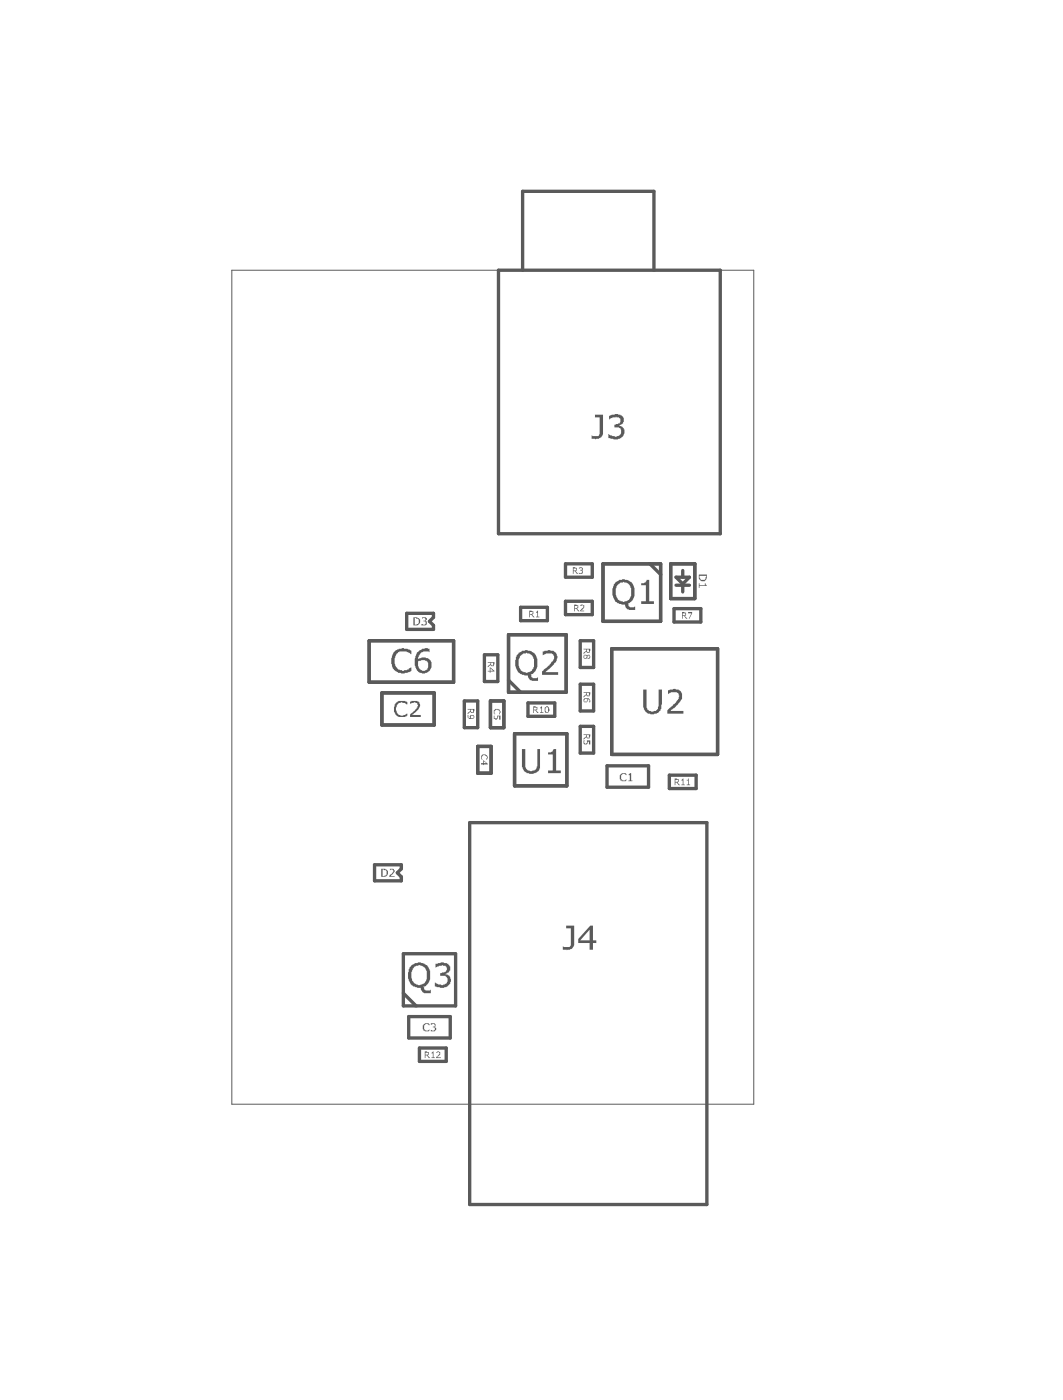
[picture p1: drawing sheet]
<svg xmlns="http://www.w3.org/2000/svg" width="201mm" height="265mm" viewBox="0 0 201 265" stroke-linecap="round" stroke-linejoin="round" font-family="sans-serif">
<g fill="#5a5a5a">
<path d="M91 143h.1a.45 .45 0 0 1 .8-.1h.2v.2h.2l-.2 .7h-.2h.1l.1-.4-.1-.4h-.1a.36 .36 0 0 0-.4-.1 .36 .36 0 0 0-.2 .2h-.2v.6l.2 .1a.57 .57 0 0 1-.3-.8z"/>
<path d="M93.4 134.4h.1a.45 .45 0 0 1 .8-.1h.3v.2h.1l-.1 .7h-.3h.1l.2-.4-.2-.4h-.1a.36 .36 0 0 0-.4-.1 .36 .36 0 0 0-.2 .2h-.2v.5l.2 .2a.57 .57 0 0 1-.3-.8z"/>
<path d="M93.4 135.4h.3h-.2v.5h.3v.2v-.2h.2v-.5h.7v.8h-.3v-.6h-.2v.1a.37 .37 0 0 1-.2 .4 .37 .37 0 0 1-.5 0h-.1z"/>
<path d="M110.4 140.1h.2a.34 .34 0 0 0-.1 .4 .34 .34 0 0 0 .4 .2l.1-.1v-.5h.7v.8h-.3v-.5h-.2v.1a.41 .41 0 0 1-.6 .4 .41 .41 0 0 1-.2-.7z"/>
<path d="M132.2 110.4h.1v.3h1v-.3h.2v.2l.2 .3h-1.4v.4h-.1z"/>
<path d="M81.6 199.2l.4-.2v1.1h.3v.1h-.7v-.1h.3v-.8h-.3z"/>
<path d="M82.5 199.1a.47 .47 0 0 1 .6-.1 .47 .47 0 0 1 .2 .6l-.5 .5h.6v.1h-.9v-.2h.3l.2-.5h.1l-.1-.4h-.2v.1h-.3z"/>
<path d="M79.8 116.8h.2a.51 .51 0 0 1 .7 .4l-.2 .3v.1h.2a.51 .51 0 0 1 0 .5 .51 .51 0 0 1-.5 .2h-.5v-.2l.7 .1 .2-.2-.2-.4h-.3l.4-.4a.36 .36 0 0 0-.3-.3 .36 .36 0 0 0-.4 .2z"/>
<path d="M128.9 147.6l.4-.3v1.2h.2v.1h-.6v-.1h.3v-.8h-.3z"/>
<path d="M129.9 147.6h.3v-.3h.1v1.2h.2v.1h-.6v-.1h.3v-.8h-.3z"/>
<path d="M117.2 146.7l.5-.4a.51 .51 0 0 1 .8 .4h-.1a.41 .41 0 0 0-.4-.3 .41 .41 0 0 0-.4 .3l-.1 .1a.57 .57 0 0 0 .2 .8v.1h.6l.2-.2a.58 .58 0 0 1-.9 .3l-.4-.3z"/>
<path d="M118.9 146.6l.2-.3h.3v1.4h.2v.1h-.7v-.1h.2v-1h-.2z"/>
<path d="M130.2 115.8h.7l-.5 1.3h-.1l.5-1h-.6z"/>
<path d="M109.5 107.5a.44 .44 0 0 1 .5-.2 .44 .44 0 0 1 .3 .5l-.3 .2h.1a.35 .35 0 0 1 .2 .4 .35 .35 0 0 1-.4 .2h-.4v-.3a.34 .34 0 0 0 .4 .2 .34 .34 0 0 0 .2-.4l-.3-.1v-.2l.3-.1-.1-.2h-.2v.1h-.3z"/>
<path d="M73.8 164.4h.1a.55 .55 0 0 1 .6 .1 .55 .55 0 0 1 .2 .5l-.8 .8h.8v.1h-1.1v-.2l.5-.4a.49 .49 0 0 0 .2-.8l-.5 .2z"/>
<path d="M80 194l.5-.4a.51 .51 0 0 1 .7 .4h-.1a.41 .41 0 0 0-.4-.2 .41 .41 0 0 0-.3 .2l-.2 .2a.57 .57 0 0 0 .3 .7v.1h.5l.2-.2a.58 .58 0 0 1-.8 .4l-.4-.4z"/>
<path d="M81.5 193.6h.1a.51 .51 0 0 1 .8 .4v.3h-.3l.2 .1a.32 .32 0 0 1 .2 .3 .32 .32 0 0 1-.2 .3v.2h-.8v-.3a.43 .43 0 0 0 .5 .2 .43 .43 0 0 0 .3-.4l-.2-.3h-.2l.1-.1a.27 .27 0 0 0 .2-.4 .27 .27 0 0 0-.3-.1l-.4 .1z"/>
<path d="M74.7 133.3h.1a1.47 1.47 0 0 1 1.8-.7l.5 .3v.5v-.1l-.7-.3a.95 .95 0 0 0-1.4 .8l-.1 .1a1.45 1.45 0 0 0 .9 1.5l.9-.1 .2-.3h.2v.4a2.13 2.13 0 0 1-2.1 0 1.86 1.86 0 0 1-.3-2z"/>
<path d="M77.6 132.8h.1a1.85 1.85 0 0 1 1.6 .1v.1a.98 .98 0 0 1-.1 1.2l-1.3 1.1h1.7v.4h-2v-.5l.9-.7 .3-.5a.64 .64 0 0 0 .1-.8 .64 .64 0 0 0-.8-.2l-.5 .2z"/>
<path d="M107.1 175.2h1.5v3.6a1.11 1.11 0 0 1-1 .9l-.4 .2v-.2h-.7v-.6l.1 .1h.6a.58 .58 0 0 0 .7-.1 .58 .58 0 0 0 .1-.6v-2.8h-.9z"/>
<path d="M109.8 114.5l.1-.1 .6 .1-.1 .7-.5 .4h.6v.1h-.7v-.3l.6-.5-.1-.4h-.3v.2h-.2z"/>
<path d="M121.3 110.4a1.02 1.02 0 0 0 1-.5v-.2h.5v4.1h.9v.5h-2.4v-.5h.9v-3.1h-.9z"/>
<path d="M101.4 115.8l.4-.2v1.1h.2v.1h-.6v-.1h.2v-.8h-.2z"/>
<path d="M102.7 123.3l.7-.1a1.73 1.73 0 0 1 1.9 .6v.1a1.66 1.66 0 0 1-.5 1.8l-1.6 1.5h2.4v.5h-3.1v-.6l.7-.7a3.9 3.9 0 0 0 1.6-2 .7 .7 0 0 0-.9-.7h-.6l-.6 .3z"/>
<path d="M98.7 141.8h.7v2.7a1.09 1.09 0 0 0 .3 1.2 1.09 1.09 0 0 0 1.2 .1h.2l.4-.4v-.4h.1v-3.2h.6v2.9a1.5 1.5 0 0 1-1.6 1.7h-.2a1.55 1.55 0 0 1-1.5-1.2h-.2z"/>
<path d="M103.7 142.4a.9 .9 0 0 0 1-.6h.5v4h.9v.5h-2.4v-.5h.9v-3h-.9z"/>
<path d="M121.7 130.5h.6v3a1 1 0 0 0 1.4 1h.4l.2-.2 .3-.6v-3.2h.6v2.8l-.1 .1a1.46 1.46 0 0 1-1 1.6 1.62 1.62 0 0 1-1.9-.3h-.1l-.2-.4h-.1v-.4h-.1z"/>
<path d="M126.4 130.6l1-.2 .5 .1a1.19 1.19 0 0 1 1.1 1.6l-.5 .9-1 1-.5 .3-.1 .2h2.4v.5h-3.1v-.6l2.2-2.1 .1-.5-.1-.3a.58 .58 0 0 0-.9-.5h-.6v.1h-.3l-.2 .3z"/>
<path d="M102.2 133.9l.3-.2v1.1h.3v.1h-.6v-.1h.2v-.8h-.2z"/>
<path d="M112.5 78.5h1.6v3.6l-.2 .4h-.1a1.38 1.38 0 0 1-1.6 .5h-.3v-.6l.1 .1h.5a.66 .66 0 0 0 .8-.1 .66 .66 0 0 0 .1-.8v-2.6h-.9z"/>
<path d="M115.2 78.7l.5-.2h.4a1.48 1.48 0 0 1 1.8 .5l.1 .1a1.11 1.11 0 0 1-.9 1.4l.3 .1a1.17 1.17 0 0 1 .7 1.1 1.17 1.17 0 0 1-.6 1.1l-.3 .2a2.43 2.43 0 0 1-1.9-.1h-.2v-.8a2.46 2.46 0 0 0 1.9 .4l.5-.5a.84 .84 0 0 0-.1-.9 .84 .84 0 0 0-.9-.2h-.3v-.5l.4-.2a.65 .65 0 0 0 .8-.6v-.1a.48 .48 0 0 0-.7-.5l-.1-.1-.1 .1h-.7v.1l-.6 .3z"/>
<path d="M82.4 182.4l1-.3 .9 .2a.98 .98 0 0 1 .9 .8 .98 .98 0 0 1-.7 1.1l-.2 .2a1.13 1.13 0 0 1 1 1.4h-.1v.4h-.2a1.66 1.66 0 0 1-2 .6l-.7-.1v-.8a2.46 2.46 0 0 0 1.9 .4l.1-.1a.88 .88 0 0 0-.1-1.5h-.9v-.5l.4-.2a.68 .68 0 0 0 .8-.4 .68 .68 0 0 0-.3-.8 2.31 2.31 0 0 0-1.8 .3z"/>
<path d="M74.4 123.5a1.16 1.16 0 0 1 1-.6v-.1h.5l.1-.2 1.4 .3 .4 .3v.6a2.78 2.78 0 0 0-2.5-.4 2.43 2.43 0 0 0-.5 2.7h.1l.4 .6 .7 .1v.1l1.3-.2 .1-.3 .4-.1v.6l-.1 .2-.6 .2h-.5v.2a2.58 2.58 0 0 1-2.1-.8l-.1-.1a3.2 3.2 0 0 1 0-3.1z"/>
<path d="M91.4 143.9l.9 .6v.2h-.8v.1l-.5-.1v-.3h.4zM91.5 144v.4h.5z"/>
<path d="M92.3 125.3h1.2l-.1 .6a.36 .36 0 0 1-.3 .2 .36 .36 0 0 1-.3-.3l-.5 .5v-.2l.5-.4v-.3h-.5zM92.9 125.4v.4l.4 .1v-.5z"/>
<path d="M92.6 126.3l.9 .6v.2h-.7v.2h-.2v-.2h-.3v-.2h.3zM92.8 126.4v.5h.5z"/>
<path d="M110.4 139h1.3l-.2 .6a.36 .36 0 0 1-.3 .1 .36 .36 0 0 1-.3-.2l-.5 .5v-.3l.5-.3v-.3h-.5zM111 139.1v.4l.4 .1v-.5z"/>
<path d="M110.4 131h1.3l-.2 .6a.36 .36 0 0 1-.3 .2 .36 .36 0 0 1-.3-.3l-.5 .5v-.2l.5-.4v-.3h-.5zM111 131.1v.4l.4 .1v-.5z"/>
<path d="M110.4 132.3a.75 .75 0 0 1 .9-.2 .75 .75 0 0 1 .4 .8h-.3l.1-.1a.45 .45 0 0 0-.5-.5 .35 .35 0 0 1 .1 .4 .35 .35 0 0 1-.3 .2 .39 .39 0 0 1-.4-.2 .39 .39 0 0 1 0-.4zM110.5 132.4a.28 .28 0 0 0 .1 .4 .28 .28 0 0 0 .4-.2v-.3z"/>
<path d="M110.4 122.8h1.3l-.2 .6a.36 .36 0 0 1-.3 .1 .36 .36 0 0 1-.3-.2l-.5 .5v-.3l.5-.3v-.3h-.5zM111 122.9v.4l.4 .1v-.5z"/>
<path d="M110.4 124l.1-.1 .5 .1 .5-.1v.1a.37 .37 0 0 1 .1 .5 .37 .37 0 0 1-.4 .2v-.2a.43 .43 0 0 1-.5 .2 .43 .43 0 0 1-.3-.4zM111 124.3a.27 .27 0 0 0 .4 .2 .27 .27 0 0 0 .1-.3l-.2-.2zM110.5 124v.5h.4l.1-.3z"/>
<path d="M132.2 108.7h1.5v.8h-.1a.48 .48 0 0 1-.6 .5l-.7-.3zM132.3 109v.1a.62 .62 0 0 0 .4 .7 .62 .62 0 0 0 .8-.3l.1-.5z"/>
<path d="M80.4 199l.6 .1a.36 .36 0 0 1 .1 .3 .36 .36 0 0 1-.2 .3l.5 .5h-.3l-.4-.5h-.2v.5h-.1zM80.5 199.2v.4l.5-.1v-.3z"/>
<path d="M78.2 116.8h.8v.2a.48 .48 0 0 1 .5 .6l-.3 .6-1 .1zM78.5 117v1.2h.1a.61 .61 0 0 0 .6-.4 .61 .61 0 0 0-.2-.7z"/>
<path d="M127.6 147.3l.7 .2a.36 .36 0 0 1 .1 .3 .36 .36 0 0 1-.3 .3l.5 .5h-.2l-.4-.5h-.2v.5h-.2zM127.8 147.6v.4l.5-.2v-.2z"/>
<path d="M129 115.8l.7 .1a.36 .36 0 0 1 .1 .4 .36 .36 0 0 1-.3 .3l.5 .5h-.2l-.4-.5h-.2v.5h-.2zM129.2 116.1v.3l.5-.1v-.2z"/>
<path d="M108.4 107.3l.6 .2a.36 .36 0 0 1 .1 .3 .36 .36 0 0 1-.2 .3l.5 .5h-.3l-.4-.5h-.2v.5h-.1zM108.5 107.6v.4l.5-.2v-.2z"/>
<path d="M72.1 164.4h.8v.1a.48 .48 0 0 1 .5 .7l-.3 .6-1 .1zM72.4 164.5v1.3h.1a.61 .61 0 0 0 .6-.4 .61 .61 0 0 0-.2-.7z"/>
<path d="M88.5 134.2h1.2l-.1 .6a.36 .36 0 0 1-.3 .1 .36 .36 0 0 1-.3-.2l-.5 .5v-.3l.5-.4v-.2h-.5zM89.1 134.3v.4l.4 .1v-.5z"/>
<path d="M88.5 135.3h.1v.5l.2 .1 .2-.1a.37 .37 0 0 1 0-.4 .37 .37 0 0 1 .5-.1l.2 .3a.57 .57 0 0 1-.3 .5 .57 .57 0 0 1-.6 0l-.3-.3zM89.1 135.7a.27 .27 0 0 0 .5 0 .27 .27 0 0 0-.5 0z"/>
<path d="M111.7 175.2h.5v2.8h.6v.5h-.6v1.2h-.7v-1.2h-2.1v-.8zM111.5 175.9l-1.7 2.1h1.7z"/>
<path d="M108.6 114.4l.7 .1a.36 .36 0 0 1 .1 .4 .36 .36 0 0 1-.3 .3l.5 .5h-.2l-.4-.5h-.3v.5h-.1zM108.7 114.7v.4l.6-.2v-.2z"/>
<path d="M116.4 110.2h.1a2.15 2.15 0 0 1 2.4-.3l.1 .1a1.67 1.67 0 0 1 1 1.8v.2a2.09 2.09 0 0 1-1.2 2.3h.1a.51 .51 0 0 0 .6 .6l.7-.1v.6a2.03 2.03 0 0 1-1.8-.3v-.2a.51 .51 0 0 0-.2-.5 .51 .51 0 0 0-.6 0l-.1-.1a1.81 1.81 0 0 1-1.5-1.4 2.95 2.95 0 0 1 .4-2.7zM116.7 110.7a2.77 2.77 0 0 0 .3 2.8l.6 .3a1.44 1.44 0 0 0 1.8-1.8v-.1a1.54 1.54 0 0 0-1.1-1.7l-.3-.1-.1 .1a1.02 1.02 0 0 0-1 .5z"/>
<path d="M100.1 115.6l.7 .1a.36 .36 0 0 1 .1 .3 .36 .36 0 0 1-.3 .3l.5 .5h-.2l-.4-.5h-.2v.5h-.2zM100.3 115.8v.4l.5-.1v-.3z"/>
<path d="M98.1 123.5a2.78 2.78 0 0 1 2.2-.3l.3 .1v.1a1.67 1.67 0 0 1 1 1.8v.2a2.09 2.09 0 0 1-1.2 2.3h.1a.51 .51 0 0 0 .6 .6l.7-.1v.6h-.4a1.14 1.14 0 0 1-1.5-1 2.61 2.61 0 0 1-1.9-.6v-.1a3.1 3.1 0 0 1-.2-3.2zM98.4 124.2a2.97 2.97 0 0 0 0 2.4l.1 .1a1.28 1.28 0 0 0 1.8 .4h.1a1.84 1.84 0 0 0 .6-1.9v-.1a1.3 1.3 0 0 0-1.3-1.4l-.1-.2-.1 .2a1.02 1.02 0 0 0-1 .5z"/>
<path d="M100.9 133.7l.6 .1a.36 .36 0 0 1 .2 .3 .36 .36 0 0 1-.3 .3l.5 .5h-.3l-.3-.5h-.3v.5h-.1zM101 133.9v.4l.5-.1v-.3z"/>
<path d="M103 133.9h.2a.32 .32 0 0 1 .3-.2 .32 .32 0 0 1 .3 .3l.1 .2v.3h-.1a.34 .34 0 0 1-.2 .5 .34 .34 0 0 1-.4-.2l-.2-.1zM103.2 134l.1 .8a.39 .39 0 0 0 .4-.2 .39 .39 0 0 0 0-.4l-.2-.4z"/>
<path d="M77.8 182.6a2.78 2.78 0 0 1 2.2-.3l.4 .1v.1a1.88 1.88 0 0 1 1 2.2v.1a2.01 2.01 0 0 1-1.2 1.9h-.1l.1 .1a.51 .51 0 0 0 .7 .6h.5l.1-.1v.7h-.4a1.14 1.14 0 0 1-1.5-1.1 2.2 2.2 0 0 1-2.2-1.1v-.1a1.58 1.58 0 0 1-.2-1.4l.1-.9h.1v-.3zM78.1 183.3a2.97 2.97 0 0 0 .1 2.6 1.48 1.48 0 0 0 1.8 .3l.2-.1a1.77 1.77 0 0 0 .5-1.9 1.52 1.52 0 0 0-2.2-1.3z"/>
<path d="M78.8 123.5a2.83 2.83 0 0 1 2.1-.9l.3 .2v.6l-.3-.1a1.22 1.22 0 0 0-1.6 .7h-.1l-.1 .8v-.1l.4-.2a1.66 1.66 0 0 1 2 .6 1.62 1.62 0 0 1-.2 1.8 1.62 1.62 0 0 1-1.8 .4 2.57 2.57 0 0 1-.9-3zM79.1 125.2v.5a1.11 1.11 0 0 0 1.3 1.2l.1-.1a.72 .72 0 0 0 .5-.9v-.1a.95 .95 0 0 0-.5-.8 .95 .95 0 0 0-1 .1z"/>
</g>
<g fill="none" stroke="#5a5a5a" stroke-width=".63">
<path d="M94.3 51.1h41.9v49.9h-41.9zM98.9 51.1v-14.9h24.8v14.9M76.9 116.1h5.1v.7l-.8 .8 .8 .7v.8h-5.1zM98.5 114.9h5v2.6h-5zM107 106.7h5v2.5h-5zM107 113.8h5v2.5h-5zM114.1 106.7h10.9v10.9h-10.9zM122.9 106.7l2.1 2M126.9 106.7h4.5v6.6h-4.5zM127.5 115.2h5.1v2.5h-5.1zM127.9 109.2h2.5l-1.2 1.3zM127.9 110.7h2.5"/>
<path d="M129.2 108v1.2M129.2 110.7v1.3M69.8 121.3h16v7.8h-16zM72.2 131.1h9.9v6.1h-9.9zM87.8 132.6h2.6v5.1h-2.6zM91.6 123.9h2.6v5.1h-2.6zM92.8 132.6h2.5v5.1h-2.5zM96.2 128.7l2.3 2.3M96.2 120.1h10.9v10.9h-10.9zM97.3 138.8h9.9v9.9h-9.9zM99.9 133h5v2.6h-5zM109.8 137.5h2.5v5h-2.5z"/>
<path d="M109.8 121.3h2.5v5h-2.5zM109.8 129.5h2.5v5h-2.5zM115.7 122.8h20v20h-20zM88.8 155.7h44.9v72.2h-44.9zM90.4 141.3h2.5v5h-2.5zM114.8 144.9h7.9v4.1h-7.9zM126.6 146.7h5.1v2.5h-5.1zM70.8 163.7h5.1v.7l-.7 .8 .7 .7v.8h-5.1zM76.3 180.5h9.9v9.9h-9.9zM76.3 188l2.4 2.4M77.3 192.4h7.9v4h-7.9zM79.3 198.3h5.1v2.6h-5.1z"/>
</g>
<path d="M43.9 51.1h98.7v157.9h-98.7z" fill="none" stroke="#5a5a5a" stroke-width=".19"/>
</svg>
